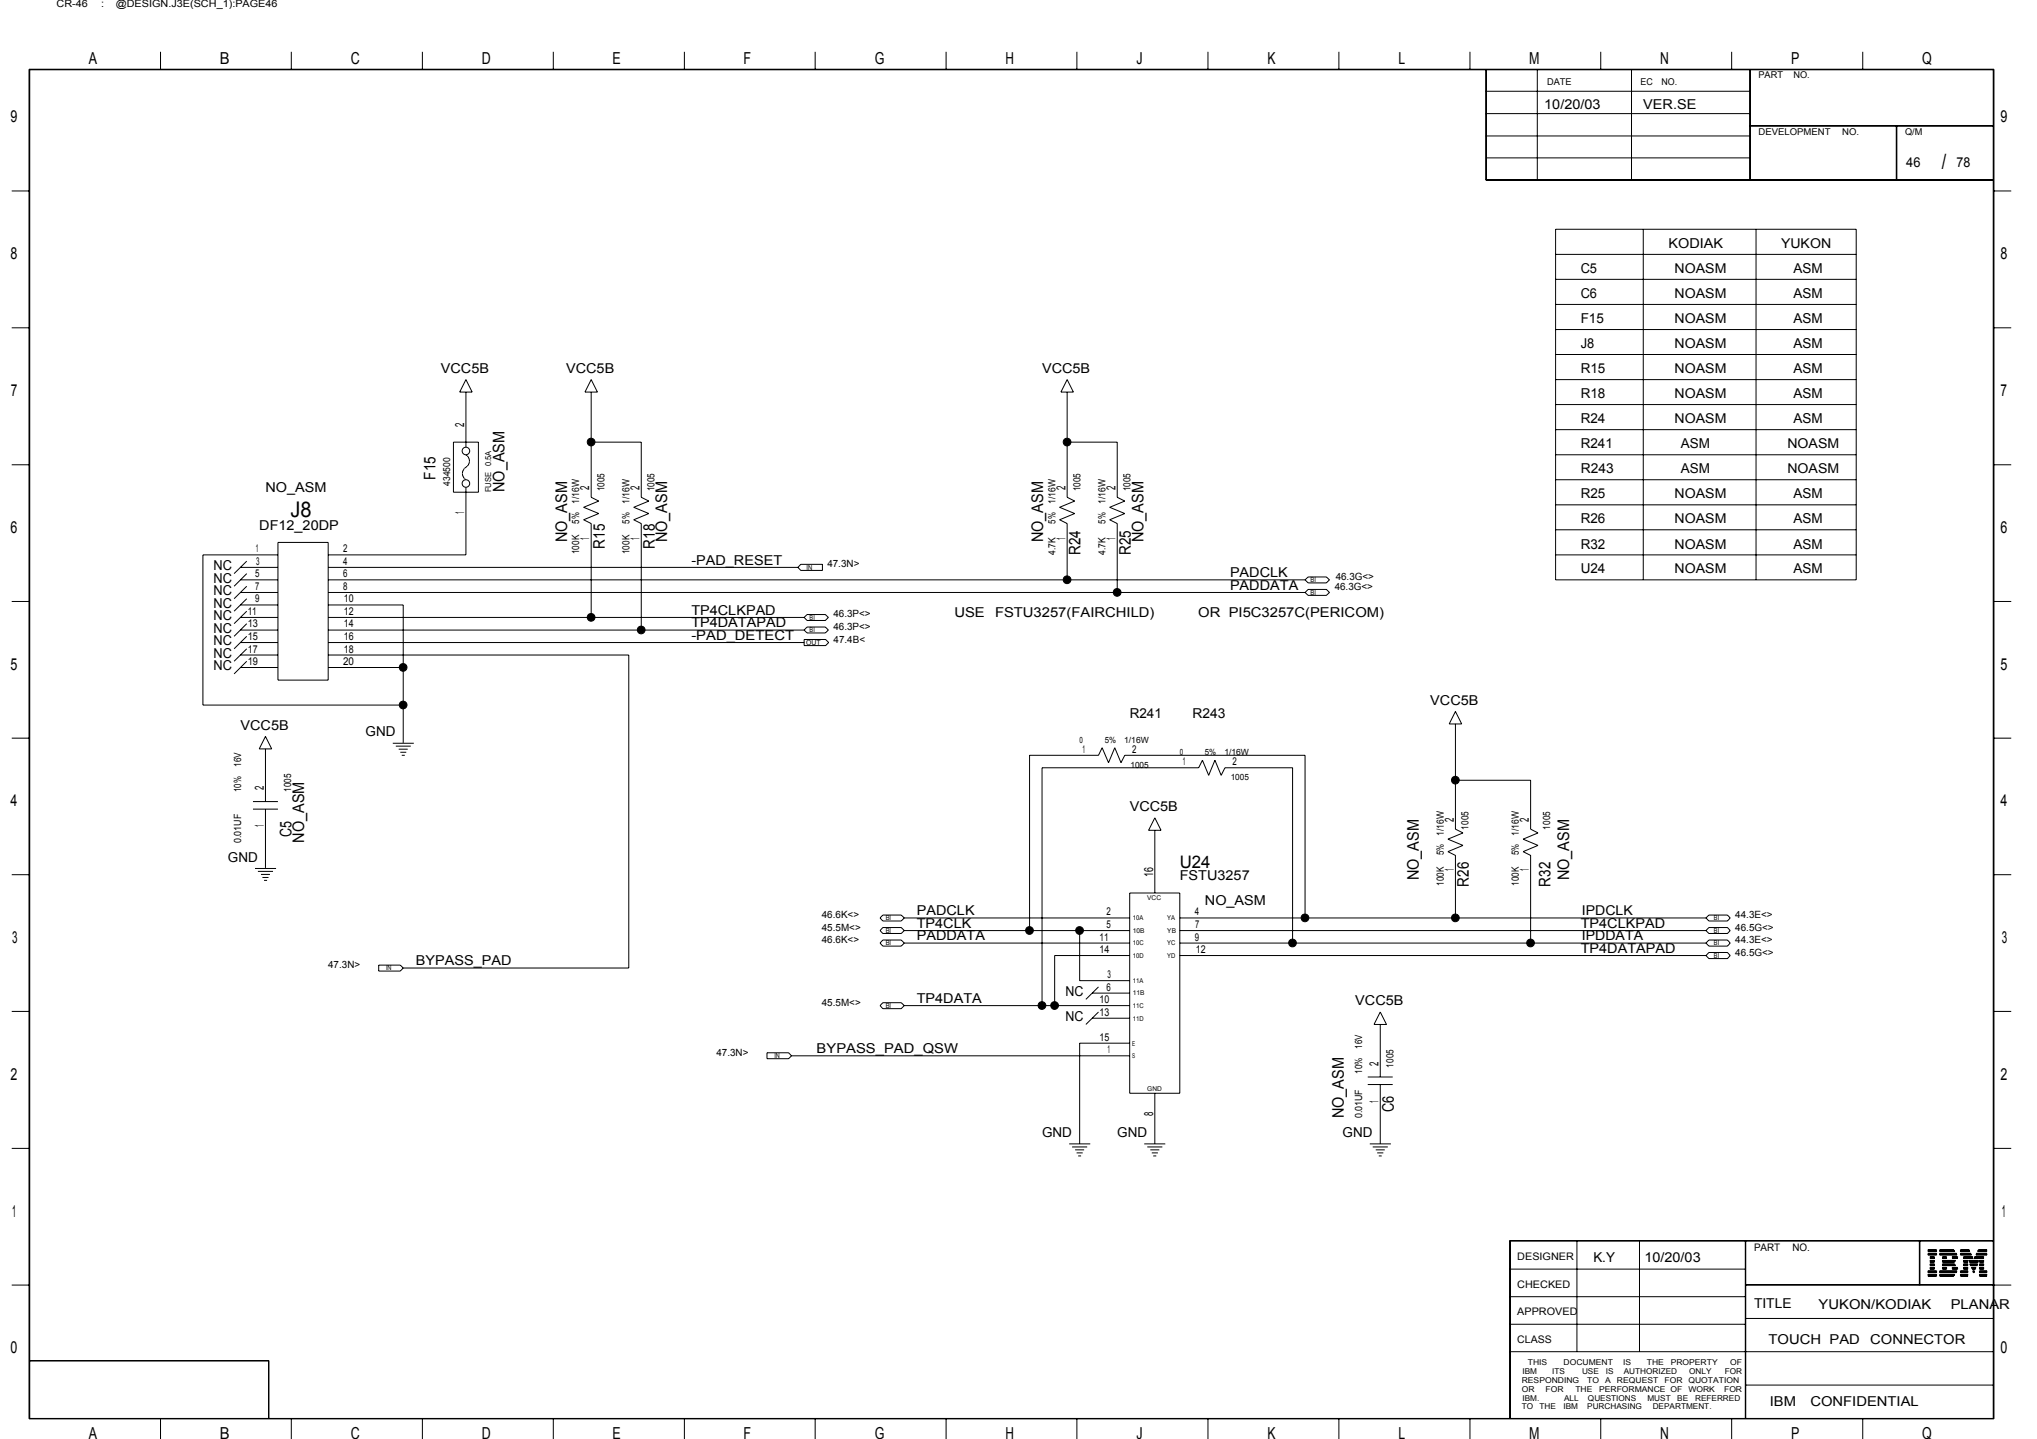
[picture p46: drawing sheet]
<svg xmlns="http://www.w3.org/2000/svg" width="297mm" height="210mm" viewBox="0 0 297 210" stroke-linecap="round" stroke-linejoin="round" font-family="sans-serif">
<defs><g id="words">
<g font-size="3.1">
<text x="283.2" y="24.6">/</text>
<text x="42.4" y="75.4">J8</text>
</g>
<text font-size="2.5" x="172" y="126.6">U24</text>
<g font-size="2.4">
<text x="13" y="9.4">A</text>
<text x="32" y="9.4">B</text>
<text x="51.2" y="9.4">C</text>
<text x="70.2" y="9.4">D</text>
<text x="89.3" y="9.4">E</text>
<text x="108.4" y="9.4">F</text>
<text x="127.5" y="9.4">G</text>
<text x="146.6" y="9.4">H</text>
<text x="165.7" y="9.4">J</text>
<text x="184.8" y="9.4">K</text>
<text x="203.9" y="9.4">L</text>
<text x="223" y="9.4">M</text>
<text x="242.1" y="9.4">N</text>
<text x="261.2" y="9.4">P</text>
<text x="280.3" y="9.4">Q</text>
<text x="1.5" y="17.9">9</text>
<text x="291.7" y="17.9">9</text>
<text x="1.5" y="37.8">8</text>
<text x="291.7" y="37.8">8</text>
<text x="1.6" y="57.8">7</text>
<text x="291.7" y="57.8">7</text>
<text x="1.5" y="77.7">6</text>
<text x="291.7" y="77.7">6</text>
<text x="1.5" y="97.7">5</text>
<text x="291.7" y="97.7">5</text>
<text x="1.5" y="117.6">4</text>
<text x="291.7" y="117.6">4</text>
<text x="1.8" y="137.5">3</text>
<text x="291.9" y="137.5">3</text>
<text x="1.5" y="157.5">2</text>
<text x="291.7" y="157.5">2</text>
<text x="1.8" y="177.5">1</text>
<text x="291.9" y="177.5">1</text>
<text x="1.5" y="197.4">0</text>
<text x="291.7" y="197.4">0</text>
<text x="13" y="209.9">A</text>
<text x="32" y="209.9">B</text>
<text x="51.2" y="209.9">C</text>
<text x="70.2" y="209.9">D</text>
<text x="89.3" y="209.9">E</text>
<text x="108.4" y="209.9">F</text>
<text x="127.5" y="209.9">G</text>
<text x="146.6" y="209.9">H</text>
<text x="165.7" y="209.9">J</text>
<text x="184.8" y="209.9">K</text>
<text x="203.9" y="209.9">L</text>
<text x="223" y="209.9">M</text>
<text x="242.1" y="209.9">N</text>
<text x="261.2" y="209.9">P</text>
<text x="280.3" y="209.9">Q</text>
</g>
<g font-size="2.3">
<text x="63.5" y="70" transform="rotate(-90 63.5 70)">F15</text>
<text x="73.6" y="71.8" transform="rotate(-90 73.6 71.8)">NO_ASM</text>
<text x="82.7" y="79.1" transform="rotate(-90 82.7 79.1)">NO_ASM</text>
<text x="88.2" y="80" transform="rotate(-90 88.2 80)">R15</text>
<text x="95.5" y="80" transform="rotate(-90 95.5 80)">R18</text>
<text x="97.3" y="79.1" transform="rotate(-90 97.3 79.1)">NO_ASM</text>
<text x="152.1" y="79.1" transform="rotate(-90 152.1 79.1)">NO_ASM</text>
<text x="157.6" y="80.9" transform="rotate(-90 157.6 80.9)">R24</text>
<text x="164.9" y="80.9" transform="rotate(-90 164.9 80.9)">R25</text>
<text x="166.7" y="79.1" transform="rotate(-90 166.7 79.1)">NO_ASM</text>
<text x="42.5" y="122" transform="rotate(-90 42.5 122)">C5</text>
<text x="44.3" y="123" transform="rotate(-90 44.3 123)">NO_ASM</text>
<text x="206.9" y="128.4" transform="rotate(-90 206.9 128.4)">NO_ASM</text>
<text x="214.2" y="129.3" transform="rotate(-90 214.2 129.3)">R26</text>
<text x="226.1" y="129.3" transform="rotate(-90 226.1 129.3)">R32</text>
<text x="228.8" y="128.4" transform="rotate(-90 228.8 128.4)">NO_ASM</text>
<text x="195.9" y="163.1" transform="rotate(-90 195.9 163.1)">NO_ASM</text>
<text x="203.2" y="162.2" transform="rotate(-90 203.2 162.2)">C6</text>
</g>
<g font-size="2">
<text x="225.2" y="15.9">10/20/03</text>
<text x="239.6" y="15.9">VER.SE</text>
<text x="278" y="24.3">46</text>
<text x="285.3" y="24.3">78</text>
<text x="230.5" y="39.8">C5</text>
<text x="243.3" y="36.2">KODIAK</text>
<text x="244.2" y="39.8">NOASM</text>
<text x="259.7" y="36.2">YUKON</text>
<text x="261.6" y="39.8">ASM</text>
<text x="230.5" y="43.5">C6</text>
<text x="230.5" y="47.1">F15</text>
<text x="244.2" y="43.5">NOASM</text>
<text x="244.2" y="47.1">NOASM</text>
<text x="261.6" y="43.5">ASM</text>
<text x="261.6" y="47.1">ASM</text>
<text x="230.5" y="50.8">J8</text>
<text x="244.2" y="50.8">NOASM</text>
<text x="261.6" y="50.8">ASM</text>
<text x="64.3" y="54.4">VCC5B</text>
<text x="82.5" y="54.4">VCC5B</text>
<text x="152" y="54.4">VCC5B</text>
<text x="230.5" y="54.4">R15</text>
<text x="230.5" y="58.1">R18</text>
<text x="244.2" y="58.1">NOASM</text>
<text x="244.2" y="54.4">NOASM</text>
<text x="261.6" y="58.1">ASM</text>
<text x="261.6" y="54.4">ASM</text>
<text x="230.5" y="61.7">R24</text>
<text x="230.5" y="65.4">R241</text>
<text x="244.2" y="61.7">NOASM</text>
<text x="245.1" y="65.4">ASM</text>
<text x="260.6" y="65.4">NOASM</text>
<text x="261.6" y="61.7">ASM</text>
<text x="38.7" y="71.8">NO_ASM</text>
<text x="230.5" y="69">R243</text>
<text x="245.1" y="69">ASM</text>
<text x="260.6" y="69">NOASM</text>
<text x="37.8" y="77.3">DF12_20DP</text>
<text x="230.5" y="72.7">R25</text>
<text x="230.5" y="76.3">R26</text>
<text x="244.2" y="72.7">NOASM</text>
<text x="244.2" y="76.3">NOASM</text>
<text x="261.6" y="76.3">ASM</text>
<text x="261.6" y="72.7">ASM</text>
<text x="31.2" y="83.2">NC</text>
<text x="100.8" y="82.4">-PAD_RESET</text>
<text x="230.5" y="80">R32</text>
<text x="230.5" y="83.7">U24</text>
<text x="244.2" y="83.7">NOASM</text>
<text x="244.2" y="80">NOASM</text>
<text x="261.6" y="83.7">ASM</text>
<text x="261.6" y="80">ASM</text>
<text x="31.2" y="88.7">NC</text>
<text x="31.2" y="85">NC</text>
<text x="31.2" y="86.8">NC</text>
<text x="100.8" y="89.7">TP4CLKPAD</text>
<text x="179.4" y="84.2">PADCLK</text>
<text x="179.4" y="86">PADDATA</text>
<text x="31.2" y="92.3">NC</text>
<text x="31.2" y="94.1">NC</text>
<text x="31.2" y="90.5">NC</text>
<text x="31.2" y="96">NC</text>
<text x="100.8" y="93.3">-PAD_DETECT</text>
<text x="100.8" y="91.5">TP4DATAPAD</text>
<text x="139.2" y="90">USE</text>
<text x="145.1" y="90">FSTU3257(FAIRCHILD)</text>
<text x="174.7" y="90">OR PI5C3257C(PERICOM)</text>
<text x="31.2" y="97.8">NC</text>
<text x="35.1" y="106.5">VCC5B</text>
<text x="53.3" y="107.4">GND</text>
<text x="164.7" y="104.7">R241</text>
<text x="173.9" y="104.7">R243</text>
<text x="208.6" y="102.8">VCC5B</text>
<text x="164.7" y="118.4">VCC5B</text>
<text x="33.2" y="125.7">GND</text>
<text x="172" y="128.4">FSTU3257</text>
<text x="133.7" y="135.3">TP4CLK</text>
<text x="133.7" y="137.2">PADDATA</text>
<text x="133.7" y="133.5">PADCLK</text>
<text x="175.7" y="132.1">NO_ASM</text>
<text x="230.5" y="135.3">TP4CLKPAD</text>
<text x="230.7" y="133.5">IPDCLK</text>
<text x="230.7" y="137.2">IPDDATA</text>
<text x="60.6" y="140.8">BYPASS_PAD</text>
<text x="230.5" y="139">TP4DATAPAD</text>
<text x="133.7" y="146.3">TP4DATA</text>
<text x="155.4" y="145.3">NC</text>
<text x="155.4" y="148.9">NC</text>
<text x="197.6" y="146.7">VCC5B</text>
<text x="119.1" y="153.6">BYPASS_PAD_QSW</text>
<text x="152" y="165.8">GND</text>
<text x="162.9" y="165.8">GND</text>
<text x="195.8" y="165.8">GND</text>
<text x="232.3" y="184.1">K.Y</text>
<text x="239.8" y="184.1">10/20/03</text>
<text x="255.8" y="190.8">TITLE</text>
<text x="265.2" y="190.9">YUKON/KODIAK</text>
<text x="284.5" y="190.9">PLANAR</text>
<text x="257.9" y="196">TOUCH PAD</text>
<text x="272.7" y="196">CONNECTOR</text>
<text x="258.1" y="205.1">IBM</text>
<text x="264" y="205.1">CONFIDENTIAL</text>
</g>
<g font-size="1.8">
<text x="67.7" y="62.3" transform="rotate(-90 67.7 62.3)">2</text>
<text x="85.9" y="71.4" transform="rotate(-90 85.9 71.4)">2</text>
<text x="93.3" y="71.4" transform="rotate(-90 93.3 71.4)">2</text>
<text x="155.4" y="71.4" transform="rotate(-90 155.4 71.4)">2</text>
<text x="162.7" y="71.4" transform="rotate(-90 162.7 71.4)">2</text>
<text x="67.7" y="75" transform="rotate(-90 67.7 75)">1</text>
<text x="85.9" y="78.7" transform="rotate(-90 85.9 78.7)">1</text>
<text x="93.3" y="78.7" transform="rotate(-90 93.3 78.7)">1</text>
<text x="155.4" y="78.7" transform="rotate(-90 155.4 78.7)">1</text>
<text x="162.7" y="78.7" transform="rotate(-90 162.7 78.7)">1</text>
<text x="38.5" y="115.3" transform="rotate(-90 38.5 115.3)">2</text>
<text x="212" y="119.8" transform="rotate(-90 212 119.8)">2</text>
<text x="222.9" y="119.8" transform="rotate(-90 222.9 119.8)">2</text>
<text x="38.5" y="120.7" transform="rotate(-90 38.5 120.7)">1</text>
<text x="168.1" y="127.9" transform="rotate(-90 168.1 127.9)">16</text>
<text x="212" y="127.1" transform="rotate(-90 212 127.1)">1</text>
<text x="222.9" y="127.1" transform="rotate(-90 222.9 127.1)">1</text>
<text x="201" y="155.5" transform="rotate(-90 201 155.5)">2</text>
<text x="201" y="160.9" transform="rotate(-90 201 160.9)">1</text>
<text x="168.1" y="162.8" transform="rotate(-90 168.1 162.8)">8</text>
</g>
<g font-size="1.6">
<text x="37.3" y="80.6">1</text>
<text x="37.3" y="82.4">3</text>
<text x="50" y="82.4">4</text>
<text x="50" y="80.6">2</text>
<text x="36.1" y="89.7">11</text>
<text x="37.2" y="84.2">5</text>
<text x="37.2" y="87.9">9</text>
<text x="37.2" y="86">7</text>
<text x="50" y="84.2">6</text>
<text x="50" y="86">8</text>
<text x="50.2" y="89.7">12</text>
<text x="50.2" y="87.9">10</text>
<text x="36.1" y="95.2">17</text>
<text x="36.1" y="93.4">15</text>
<text x="36.1" y="91.5">13</text>
<text x="50.2" y="95.2">18</text>
<text x="50.2" y="93.4">16</text>
<text x="50.2" y="91.5">14</text>
<text x="36.1" y="97">19</text>
<text x="50" y="97">20</text>
<text x="157.9" y="109.8">1</text>
<text x="165.1" y="109.8">2</text>
<text x="172.5" y="111.6">1</text>
<text x="179.7" y="111.6">2</text>
<text x="160.3" y="137.2">11</text>
<text x="161.4" y="135.4">5</text>
<text x="161.4" y="133.5">2</text>
<text x="174.2" y="137.2">9</text>
<text x="174.2" y="133.5">4</text>
<text x="174.3" y="135.4">7</text>
<text x="160.3" y="139">14</text>
<text x="161.5" y="142.7">3</text>
<text x="174.4" y="139">12</text>
<text x="160.3" y="148.1">13</text>
<text x="160.3" y="146.3">10</text>
<text x="161.4" y="144.5">6</text>
<text x="160.3" y="151.8">15</text>
<text x="161.5" y="153.6">1</text>
</g>
<g font-size="1.5">
<text x="8.3" y="1">CR-46</text>
<text x="14.7" y="1">:</text>
<text x="16.9" y="1">@DESIGN.J3E(SCH_1):PAGE46</text>
<text x="88.1" y="71.7" transform="rotate(-90 88.1 71.7)">1005</text>
<text x="95.4" y="71.7" transform="rotate(-90 95.4 71.7)">1005</text>
<text x="157.5" y="71.7" transform="rotate(-90 157.5 71.7)">1005</text>
<text x="164.8" y="71.7" transform="rotate(-90 164.8 71.7)">1005</text>
<text x="84.5" y="76.4" transform="rotate(-90 84.5 76.4)">5%</text>
<text x="84.5" y="73.5" transform="rotate(-90 84.5 73.5)">1/16W</text>
<text x="91.8" y="76.4" transform="rotate(-90 91.8 76.4)">5%</text>
<text x="91.8" y="73.5" transform="rotate(-90 91.8 73.5)">1/16W</text>
<text x="153.9" y="76.4" transform="rotate(-90 153.9 76.4)">5%</text>
<text x="153.9" y="73.5" transform="rotate(-90 153.9 73.5)">1/16W</text>
<text x="161.2" y="76.4" transform="rotate(-90 161.2 76.4)">5%</text>
<text x="161.2" y="73.5" transform="rotate(-90 161.2 73.5)">1/16W</text>
<text x="84.5" y="80.8" transform="rotate(-90 84.5 80.8)">100K</text>
<text x="91.8" y="80.8" transform="rotate(-90 91.8 80.8)">100K</text>
<text x="120.6" y="82.8">47.3N&gt;</text>
<text x="153.9" y="80.9" transform="rotate(-90 153.9 80.9)">4.7K</text>
<text x="161.2" y="80.9" transform="rotate(-90 161.2 80.9)">4.7K</text>
<text x="194.6" y="86">46.3G&lt;&gt;</text>
<text x="194.8" y="84.6">46.3G&lt;&gt;</text>
<text x="121.5" y="90.1">46.3P&lt;&gt;</text>
<text x="121.5" y="91.9">46.3P&lt;&gt;</text>
<text x="121.6" y="93.7">47.4B&lt;</text>
<text x="35.2" y="111.9" transform="rotate(-90 35.2 111.9)">16V</text>
<text x="35.2" y="115.5" transform="rotate(-90 35.2 115.5)">10%</text>
<text x="42.5" y="115.5" transform="rotate(-90 42.5 115.5)">1005</text>
<text x="35.2" y="123" transform="rotate(-90 35.2 123)">0.01UF</text>
<text x="210.5" y="124.8" transform="rotate(-90 210.5 124.8)">5%</text>
<text x="210.5" y="121.9" transform="rotate(-90 210.5 121.9)">1/16W</text>
<text x="214.2" y="121" transform="rotate(-90 214.2 121)">1005</text>
<text x="221.5" y="124.8" transform="rotate(-90 221.5 124.8)">5%</text>
<text x="221.5" y="121.9" transform="rotate(-90 221.5 121.9)">1/16W</text>
<text x="226" y="121" transform="rotate(-90 226 121)">1005</text>
<text x="210.5" y="129.2" transform="rotate(-90 210.5 129.2)">100K</text>
<text x="221.5" y="129.2" transform="rotate(-90 221.5 129.2)">100K</text>
<text x="119.8" y="135.7">45.5M&lt;&gt;</text>
<text x="119.8" y="137.6">46.6K&lt;&gt;</text>
<text x="119.8" y="133.9">46.6K&lt;&gt;</text>
<text x="253" y="137.6">44.3E&lt;&gt;</text>
<text x="253" y="135.7">46.5G&lt;&gt;</text>
<text x="253" y="133.9">44.3E&lt;&gt;</text>
<text x="47.9" y="141.2">47.3N&gt;</text>
<text x="253" y="139.4">46.5G&lt;&gt;</text>
<text x="119.8" y="146.7">45.5M&lt;&gt;</text>
<text x="104.5" y="154">47.3N&gt;</text>
<text x="198.6" y="153" transform="rotate(-90 198.6 153)">16V</text>
<text x="203.2" y="155.7" transform="rotate(-90 203.2 155.7)">1005</text>
<text x="198.6" y="156.6" transform="rotate(-90 198.6 156.6)">10%</text>
<text x="198.6" y="163.1" transform="rotate(-90 198.6 163.1)">0.01UF</text>
<text x="221.3" y="183.8">DESIGNER</text>
<text x="255.8" y="182.5">PART</text>
<text x="261.4" y="182.5">NO.</text>
<text x="221.3" y="191.9">APPROVED</text>
<text x="221.3" y="187.8">CHECKED</text>
<text x="221.3" y="195.9">CLASS</text>
</g>
<g font-size="1.4">
<text x="256.4" y="11.4">PART</text>
<text x="261.5" y="11.4">NO.</text>
<text x="225.6" y="12.4">DATE</text>
<text x="239.2" y="12.4">EC</text>
<text x="242.3" y="12.4">NO.</text>
<text x="256.4" y="19.7">DEVELOPMENT</text>
<text x="268.6" y="19.7">NO.</text>
<text x="277.8" y="19.7">Q/M</text>
<text x="65.7" y="70.9" transform="rotate(-90 65.7 70.9)">434500</text>
</g>
<g font-size="1.3">
<text x="157.4" y="108.3">0</text>
<text x="161.1" y="108.3">5%</text>
<text x="163.9" y="108.3">1/16W</text>
<text x="164.8" y="112">1005</text>
<text x="172" y="110.2">0</text>
<text x="175.7" y="110.2">5%</text>
<text x="178.5" y="110.2">1/16W</text>
<text x="179.5" y="113.8">1005</text>
</g>
<g font-size="1.2">
<text x="71.6" y="71.8" transform="rotate(-90 71.6 71.8)">FUSE</text>
<text x="71.6" y="68" transform="rotate(-90 71.6 68)">0.5A</text>
<text x="221.9" y="203">OR</text>
<text x="221.9" y="201.7">RESPONDING</text>
<text x="222" y="200.4">IBM</text>
<text x="222.8" y="199.1">THIS</text>
<text x="225.4" y="203">FOR</text>
<text x="226.4" y="200.4">ITS</text>
<text x="228" y="199.1">DOCUMENT</text>
<text x="229.7" y="203">THE</text>
<text x="230.7" y="200.4">USE</text>
<text x="231.5" y="201.7">TO</text>
<text x="233.2" y="203">PERFORMANCE OF</text>
<text x="234.1" y="201.7">A</text>
<text x="234.2" y="200.4">IS</text>
<text x="235.8" y="201.7">REQUEST</text>
<text x="236.7" y="199.1">IS</text>
<text x="236.8" y="200.4">AUTHORIZED</text>
<text x="240.2" y="199.1">THE</text>
<text x="242.7" y="201.7">FOR</text>
<text x="243.6" y="199.1">PROPERTY</text>
<text x="246.2" y="203">WORK</text>
<text x="246.2" y="201.7">QUOTATION</text>
<text x="246.3" y="200.4">ONLY</text>
<text x="251.4" y="203">FOR</text>
<text x="251.5" y="200.4">FOR</text>
<text x="252.3" y="199.1">OF</text>
<text x="221.9" y="205.6">TO</text>
<text x="222" y="204.3">IBM.</text>
<text x="224.5" y="205.6">THE</text>
<text x="228" y="205.6">IBM</text>
<text x="228.1" y="204.3">ALL</text>
<text x="231.5" y="205.6">PURCHASING</text>
<text x="231.6" y="204.3">QUESTIONS</text>
<text x="240.2" y="204.3">MUST</text>
<text x="241" y="205.6">DEPARTMENT.</text>
<text x="244.6" y="204.3">BE</text>
<text x="247.2" y="204.3">REFERRED</text>
</g>
<g font-size="1">
<text x="117.6" y="83.1">IN</text>
<text x="191.1" y="86.7">BI</text>
<text x="191.1" y="84.9">BI</text>
<text x="117.5" y="94">OUT</text>
<text x="118.1" y="92.2">BI</text>
<text x="118.1" y="90.4">BI</text>
<text x="167.3" y="131.3">VCC</text>
<text x="129.2" y="136">BI</text>
<text x="129.2" y="137.9">BI</text>
<text x="129.2" y="134.2">BI</text>
<text x="165.2" y="134.3">10A</text>
<text x="165.2" y="136.1">10B</text>
<text x="165.2" y="137.9">10C</text>
<text x="170.2" y="134.3">YA</text>
<text x="170.2" y="136.1">YB</text>
<text x="170.2" y="137.9">YC</text>
<text x="249.9" y="134.2">BI</text>
<text x="249.9" y="136">BI</text>
<text x="249.9" y="137.9">BI</text>
<text x="56.3" y="141.5">IN</text>
<text x="165.2" y="139.7">10D</text>
<text x="165.2" y="143.4">11A</text>
<text x="170.2" y="139.7">YD</text>
<text x="249.9" y="139.7">BI</text>
<text x="129.2" y="147">BI</text>
<text x="165.2" y="145.2">11B</text>
<text x="165.2" y="147">11C</text>
<text x="165.2" y="148.9">11D</text>
<text x="112.9" y="154.3">IN</text>
<text x="165.1" y="152.5">E</text>
<text x="165.1" y="154.3">S</text>
<text x="167.3" y="159.1">GND</text>
</g>
</g></defs>
<g fill="none" stroke="#000" stroke-width=".15">
<path d="M4.2 10.1h286.6v196.9h-286.6zM4.3 10.2h286.4v196.7h-286.4zM23.4 7.6v2.5M42.5 7.6v2.5M61.6 7.6v2.5M80.7 7.6v2.5M99.8 7.6v2.5M118.9 7.6v2.5M138 7.6v2.5M157 7.6v2.5M176.1 7.6v2.5M195.2 7.6v2.5"/>
<path d="M214.4 7.6v2.5M216.7 10.1v16.2h74.1M216.7 19.8h38.5M216.7 16.6h38.5M216.7 13.3h38.5M216.7 10.1v16.2M224.2 10.1v16.2M233.4 7.6v2.5M237.9 10.1v16.2M252.5 7.6v2.5M255.2 10.1v16.2M255.2 18.4h35.6"/>
<path d="M255.2 18.3h35.6M271.6 7.6v2.5M276.5 18.4v7.9M276.6 18.4v7.9M1.7 27.9h2.5M216.7 26.2h74.1M216.7 23h38.5M226.8 33.4h43.9v51.2h-43.9zM226.8 37.1h43.9M239.6 33.4v51.2M256.1 33.4v51.2M290.8 27.9h2.5"/>
<path d="M1.7 47.8h2.5M67.9 55.4l1 1.8h-1.9zM67.9 57.2v8M86.2 55.4l.9 1.8h-1.8zM86.2 57.2v15.3l1.1 .6-2.2 .9 2.2 .9-2.2 .9 1.1 .6v13.7M155.6 55.4l.9 1.8h-1.8zM155.6 57.2v15.3l1.1 .6-2.2 .9 2.2 .9-2.2 .9 1.1 .6v8.2M226.8 40.7h43.9M226.8 44.4h43.9M226.8 48.1h43.9M226.8 51.7h43.9M226.8 59h43.9"/>
<path d="M226.8 55.4h43.9M290.8 47.8h2.5M1.7 67.8h2.5M40.5 79.1h7.4v20.1h-7.4zM66.1 64.5h3.7v7.3h-3.7zM67.4 69.2h.1M67.5 68.9h-.1M67.5 69.4l.1 .2M67.5 68.6v.9M67.5 69.5l.1 .1M67.6 68.6l-.1 .1M67.6 69.6v.1"/>
<path d="M67.6 68.6h-.1M67.6 68.5h.1M67.6 69.6h.1M67.6 68.5v.1M67.6 69.7l.3 .2M67.6 69.7h.1M67.7 68.4h.1M67.7 69.7v.1M67.8 69.9h.1M67.8 68.3h.1M67.9 66.3l.1 .1M67.9 71.1v9.8h-20"/>
<path d="M68 66.4h.1M68 68.1h.1M68 66.4l.3 .2M68.1 66.4h.1M68.2 66.5v.1M68.3 66.6v.1M68.3 67.8v.1M68.3 66.7v.1M68.3 67.7l-.7 .8M68.3 66.8h.1M68.3 66.8l.1 .3v.5M68.4 67.6l-.1 .1"/>
<path d="M68.4 67.7l-.1 .1M68.4 66.9h.1M68.4 67.5v.1M86.2 64.5h7.3v8l1.1 .6-2.2 .9 2.2 .9-2.2 .9 1.1 .6v15.5M155.6 64.5h7.3v8l1.1 .6-2.2 .9 2.2 .9-2.2 .9 1.1 .6v10M226.8 77.3h43.9M226.8 73.6h43.9M226.8 70h43.9M226.8 66.3h43.9M226.8 62.7h43.9M290.8 67.8h2.5M1.7 87.7h2.5"/>
<path d="M35.1 97.4h5.4M35.1 95.5h5.4M35.1 93.7h5.4M35.1 91.9h5.4M35.1 90.1h5.4M35.1 88.2h5.4M35.1 86.4h5.4M35.1 84.6h5.4M35.1 82.8h5.4M36 94.6l-1.9 1.9M36 81.9l-1.9 1.8M36 89.2l-1.9 1.8"/>
<path d="M36 85.5l-1.9 1.8M36 83.7l-1.9 1.8M36 96.5l-1.9 1.8M36 92.8l-1.9 1.8M36 91l-1.9 1.8M36 87.3l-1.9 1.9M40.5 80.9h-10.9v21.9h29.2M47.9 88.2h10.9v20.1M47.9 97.4h10.9M47.9 95.5h43.8v45.7h-32.9M47.9 93.7h69.4M47.9 91.9h69.4"/>
<path d="M47.9 90.1h69.4M47.9 86.4h142.4M47.9 84.6h142.4M47.9 82.8h68.4M116.8 82.3h3.1v.9h-3.1l-.5-.4zM117.3 93.3h3.1l.4 .4-.4 .5h-3.1zM117.3 90.1l.4-.5h2.7l.4 .5-.4 .4h-2.7zM117.7 91.5h2.7l.4 .4-.4 .4h-2.7l-.4-.4zM190.3 84.6l.5-.4h2.6l.5 .4-.5 .4h-2.6zM190.3 86.4l.5-.4h2.6l.5 .4-.5 .4h-2.6zM226.8 80.9h43.9M290.8 87.7h2.5"/>
<path d="M1.7 107.7h2.5M36.9 118h3.6M36.9 116.9h3.6M38.7 109.2v7.7M38.7 118v8.6M38.7 107.4l.9 1.8h-1.8zM57.3 108.4h3M57.7 108.8h2.2M58.1 109.3h1.4M58.4 109.7h.8M58.6 110.2h.4M168.4 119.3l.9 1.8h-1.8z"/>
<path d="M212.2 103.8l.9 1.8h-1.8zM212.2 105.6v15.3l1.1 .6-2.2 .9 2.2 .9-2.2 .9 1.1 .6v9.1M212.2 113.8h11v7.1l1.1 .6-2.2 .9 2.2 .9-2.2 .9 1.1 .6v12.8M290.8 107.7h2.5M1.7 127.6h2.5M37.2 126.7h3.1M37.6 127.1h2.2M38.1 127.6h1.3M38.3 128h.9M38.5 128.4h.4M128.7 137.1h2.7l.5 .5-.5 .4h-2.7l-.4-.4zM128.7 135.3h2.7l.5 .4-.5 .5h-2.7l-.4-.5z"/>
<path d="M128.7 133.5h2.7l.5 .4-.5 .4h-2.7l-.4-.4zM131.9 137.6h32.8M131.9 135.7h32.8M131.9 133.9h32.8M157.4 135.7v7.3h7.3M164.7 130.3h7.3v29.2h-7.3zM164.7 139.4h-10.9v7.3M168.4 121.1v9.2M172 139.4h76.8M172 137.6h76.8M172 135.7h76.8M172 133.9h76.8"/>
<path d="M188.5 137.6v-25.6h-9.9l-.5 1.1-.9-2.2-.9 2.2-1-2.2-.5 1.1h-22.8v34.7M190.3 133.9v-23.7h-26.3l-.5 1.1-.9-2.2-1 2.2-.9-2.2-.5 1.1h-10.1v25.5M249.2 138.9h2.7l.4 .5-.4 .4h-2.7l-.4-.4zM249.2 137.1h2.7l.4 .5-.4 .4h-2.7l-.4-.4zM249.2 135.3h2.7l.4 .4-.4 .5h-2.7l-.4-.5zM249.2 133.5h2.7l.4 .4-.4 .4h-2.7l-.4-.4zM290.8 127.6h2.5M1.7 147.5h2.5M55.2 140.8h3.2l.4 .4-.4 .4h-3.2zM111.8 153.6h3.2l.4 .4-.4 .4h-3.2zM115.4 154h49.3M128.7 146.3h2.7l.5 .4-.5 .4h-2.7l-.4-.4z"/>
<path d="M131.9 146.7h32.8M159.3 148.5h5.4M159.3 144.9h5.4M160.2 147.6l-1.9 1.8M160.2 144l-1.9 1.8M164.7 152.2h-7.3v14.6M168.4 159.5v7.3M199.4 158.2h3.7M199.4 157.1h3.7M201.3 147.6l.9 1.8h-1.8zM201.3 149.4v7.7M201.3 158.2v8.6"/>
<path d="M290.8 147.5h2.5M1.7 167.5h2.5M155.9 166.9h3.1M156.3 167.3h2.2M156.8 167.7h1.3M157 168.2h.9M157.2 168.6h.4M166.9 166.9h3M167.3 167.3h2.2M167.7 167.7h1.4M168 168.2h.8M168.2 168.6h.4"/>
<path d="M199.7 166.9h3.1M200.2 167.3h2.2M200.6 167.7h1.3M200.8 168.2h.9M201.1 168.6h.4M290.8 167.5h2.5M1.7 187.5h2.5M4.2 198.5h35v8.4M4.2 198.5h35M39.2 198.5v8.4M220.2 185.1h34.3M220.2 181h70.6"/>
<path d="M220.2 197.2h70.6M220.2 193.2h34.3M220.2 189.1h34.3M220.2 181v25.9M230 181v16.2M239.1 181v16.2M254.5 181v25.9M254.5 192.3h36.3M254.5 187.4h36.3M254.5 187.5h38.8M254.6 181v25.9M279.9 181v6.5"/>
<path d="M280 181v6.5M281.1 182.3l1.3 .1zM281.1 182.4l1.3 .1zM281.1 182.5l1.3 .1zM281.1 182.8l1.3 .1zM281.1 182.9l1.3 .1zM281.1 183l1.3 .1zM281.1 185.4h1.3zM281.1 185.5h1.3v.1h-1.3zM281.1 185.9h1.3v.1h-1.3zM281.1 186.1h1.3zM281.1 185.6h1.3"/>
<path d="M281.1 186h1.3M281.4 183.3l.7 .1zM281.4 183.5h.7zM281.4 183.6h.7zM281.4 183.9h.7zM281.4 184h.7zM281.4 184.1h.7zM281.4 184.4h.7zM281.4 184.5h.7zM281.4 184.6h.7zM281.4 184.9h.7zM281.4 185h.7z"/>
<path d="M281.4 185.1h.7zM282.8 182.3l2.1 .1zM282.8 186.1h2.1zM282.8 182.4l2.2 .1zM282.8 182.5l2.2 .1zM282.8 182.8l2.5 .1zM282.8 182.9l2.5 .1zM282.8 183l2.6 .1zM282.8 185.4h2.6zM282.8 185.6h2.5v-.1h-2.5v.1h2.5h-2.5M282.8 186h2.2v-.1h-2.2v.1h2.2h-2.2M283.2 184.1h1.8z"/>
<path d="M283.2 184.4h1.8zM283.2 183.9h2zM283.2 184.6h2zM283.2 183.3l.7 .1zM283.2 183.5h.7zM283.2 183.6h.7zM283.2 184h1.9zM283.2 184.5h1.9zM283.2 184.9h.7zM283.2 185h.7zM283.2 185.1h.7zM284.7 183.3l.8 .1z"/>
<path d="M284.7 183.5h.8zM284.7 185h.8zM284.7 185.1h.8zM284.7 183.6h.7zM284.7 184.9h.7zM285.9 185.4h1.1zM285.9 185.5h1.1v.1h-1.1zM285.9 185.9h1.1v.1h-1.1zM285.9 186.1h1.1zM285.9 182.3l1.3 .1zM285.9 182.4l1.3 .1zM285.9 182.5l1.3 .1z"/>
<path d="M285.9 182.8l1.5 .1zM285.9 182.9l1.5 .1zM285.9 183l1.6 .1zM285.9 185.6h1.1M285.9 186h1.1M286.3 183.9h.7zM286.3 184h.7zM286.3 184.1h.7zM286.3 184.4h.7zM286.3 184.5h.7zM286.3 184.6h.7zM286.3 184.9h.7z"/>
<path d="M286.3 185h.7zM286.3 185.1h.7zM286.3 183.6h1.4zM286.3 183.5h1.4zM286.3 183.3l1.4 .1zM287.1 183.9h1.4zM287.1 184h1.4zM287.2 184.1h1.3zM287.2 184.4h1.2zM287.3 184.5h1zM287.3 184.6h1zM287.5 184.9h.6z"/>
<path d="M287.5 185h.6zM287.6 185.1h.5zM287.7 185.4h.2zM287.7 185.5h.2v.1h-.2zM287.7 185.6h.2zM287.9 183.6h1.4zM287.9 183.3l1.4 .1zM287.9 183.5h1.4zM288.1 183l1.6 .1zM288.2 182.8l1.5 .1zM288.2 182.9l1.5 .1zM288.4 182.4l1.3 .1z"/>
<path d="M288.4 182.5l1.3 .1zM288.5 182.3l1.2 .1zM288.6 185.4h1.1zM288.6 185.5h1.1v.1h-1.1zM288.6 185.9h1.1v.1h-1.1zM288.6 186.1h1.1zM288.6 183.9h.7zM288.6 184h.7zM288.6 184.1h.7zM288.6 184.4h.7zM288.6 184.5h.7zM288.6 184.6h.7z"/>
<path d="M288.6 184.9h.7zM288.6 185h.7zM288.6 185.1h.7zM288.6 185.6h1.1M288.6 186h1.1M290.8 181h-70.6v25.9M23.4 206.9v3M42.5 206.9v3M61.6 206.9v3M80.7 206.9v3M99.8 206.9v3M118.9 206.9v3"/>
<path d="M138 206.9v3M157 206.9v3M176.1 206.9v3M195.2 206.9v3M214.4 206.9v3M233.4 206.9v3M252.5 206.9v3M254.5 202h36.3M271.6 206.9v3"/>
<circle cx="67.9" cy="65.8" r=".55"/>
<circle cx="67.9" cy="70.5" r=".55"/>
</g>
<g fill="#000" stroke="#000" stroke-width=".15">
<circle cx="86.2" cy="64.5" r=".57"/>
<circle cx="155.6" cy="64.5" r=".57"/>
<circle cx="58.8" cy="97.4" r=".57"/>
<circle cx="86.2" cy="90.1" r=".57"/>
<circle cx="93.5" cy="91.9" r=".57"/>
<circle cx="155.6" cy="84.6" r=".57"/>
<circle cx="162.9" cy="86.4" r=".57"/>
<circle cx="58.8" cy="102.8" r=".57"/>
<circle cx="212.2" cy="113.8" r=".57"/>
<circle cx="150.1" cy="135.7" r=".57"/>
<circle cx="157.4" cy="135.7" r=".57"/>
<circle cx="188.5" cy="137.5" r=".57"/>
<circle cx="190.3" cy="133.9" r=".57"/>
<circle cx="212.2" cy="133.9" r=".57"/>
<circle cx="223.2" cy="137.5" r=".57"/>
<circle cx="151.9" cy="146.7" r=".57"/>
<circle cx="153.8" cy="146.7" r=".57"/>
</g>
<use href="#words"/>
</svg>
